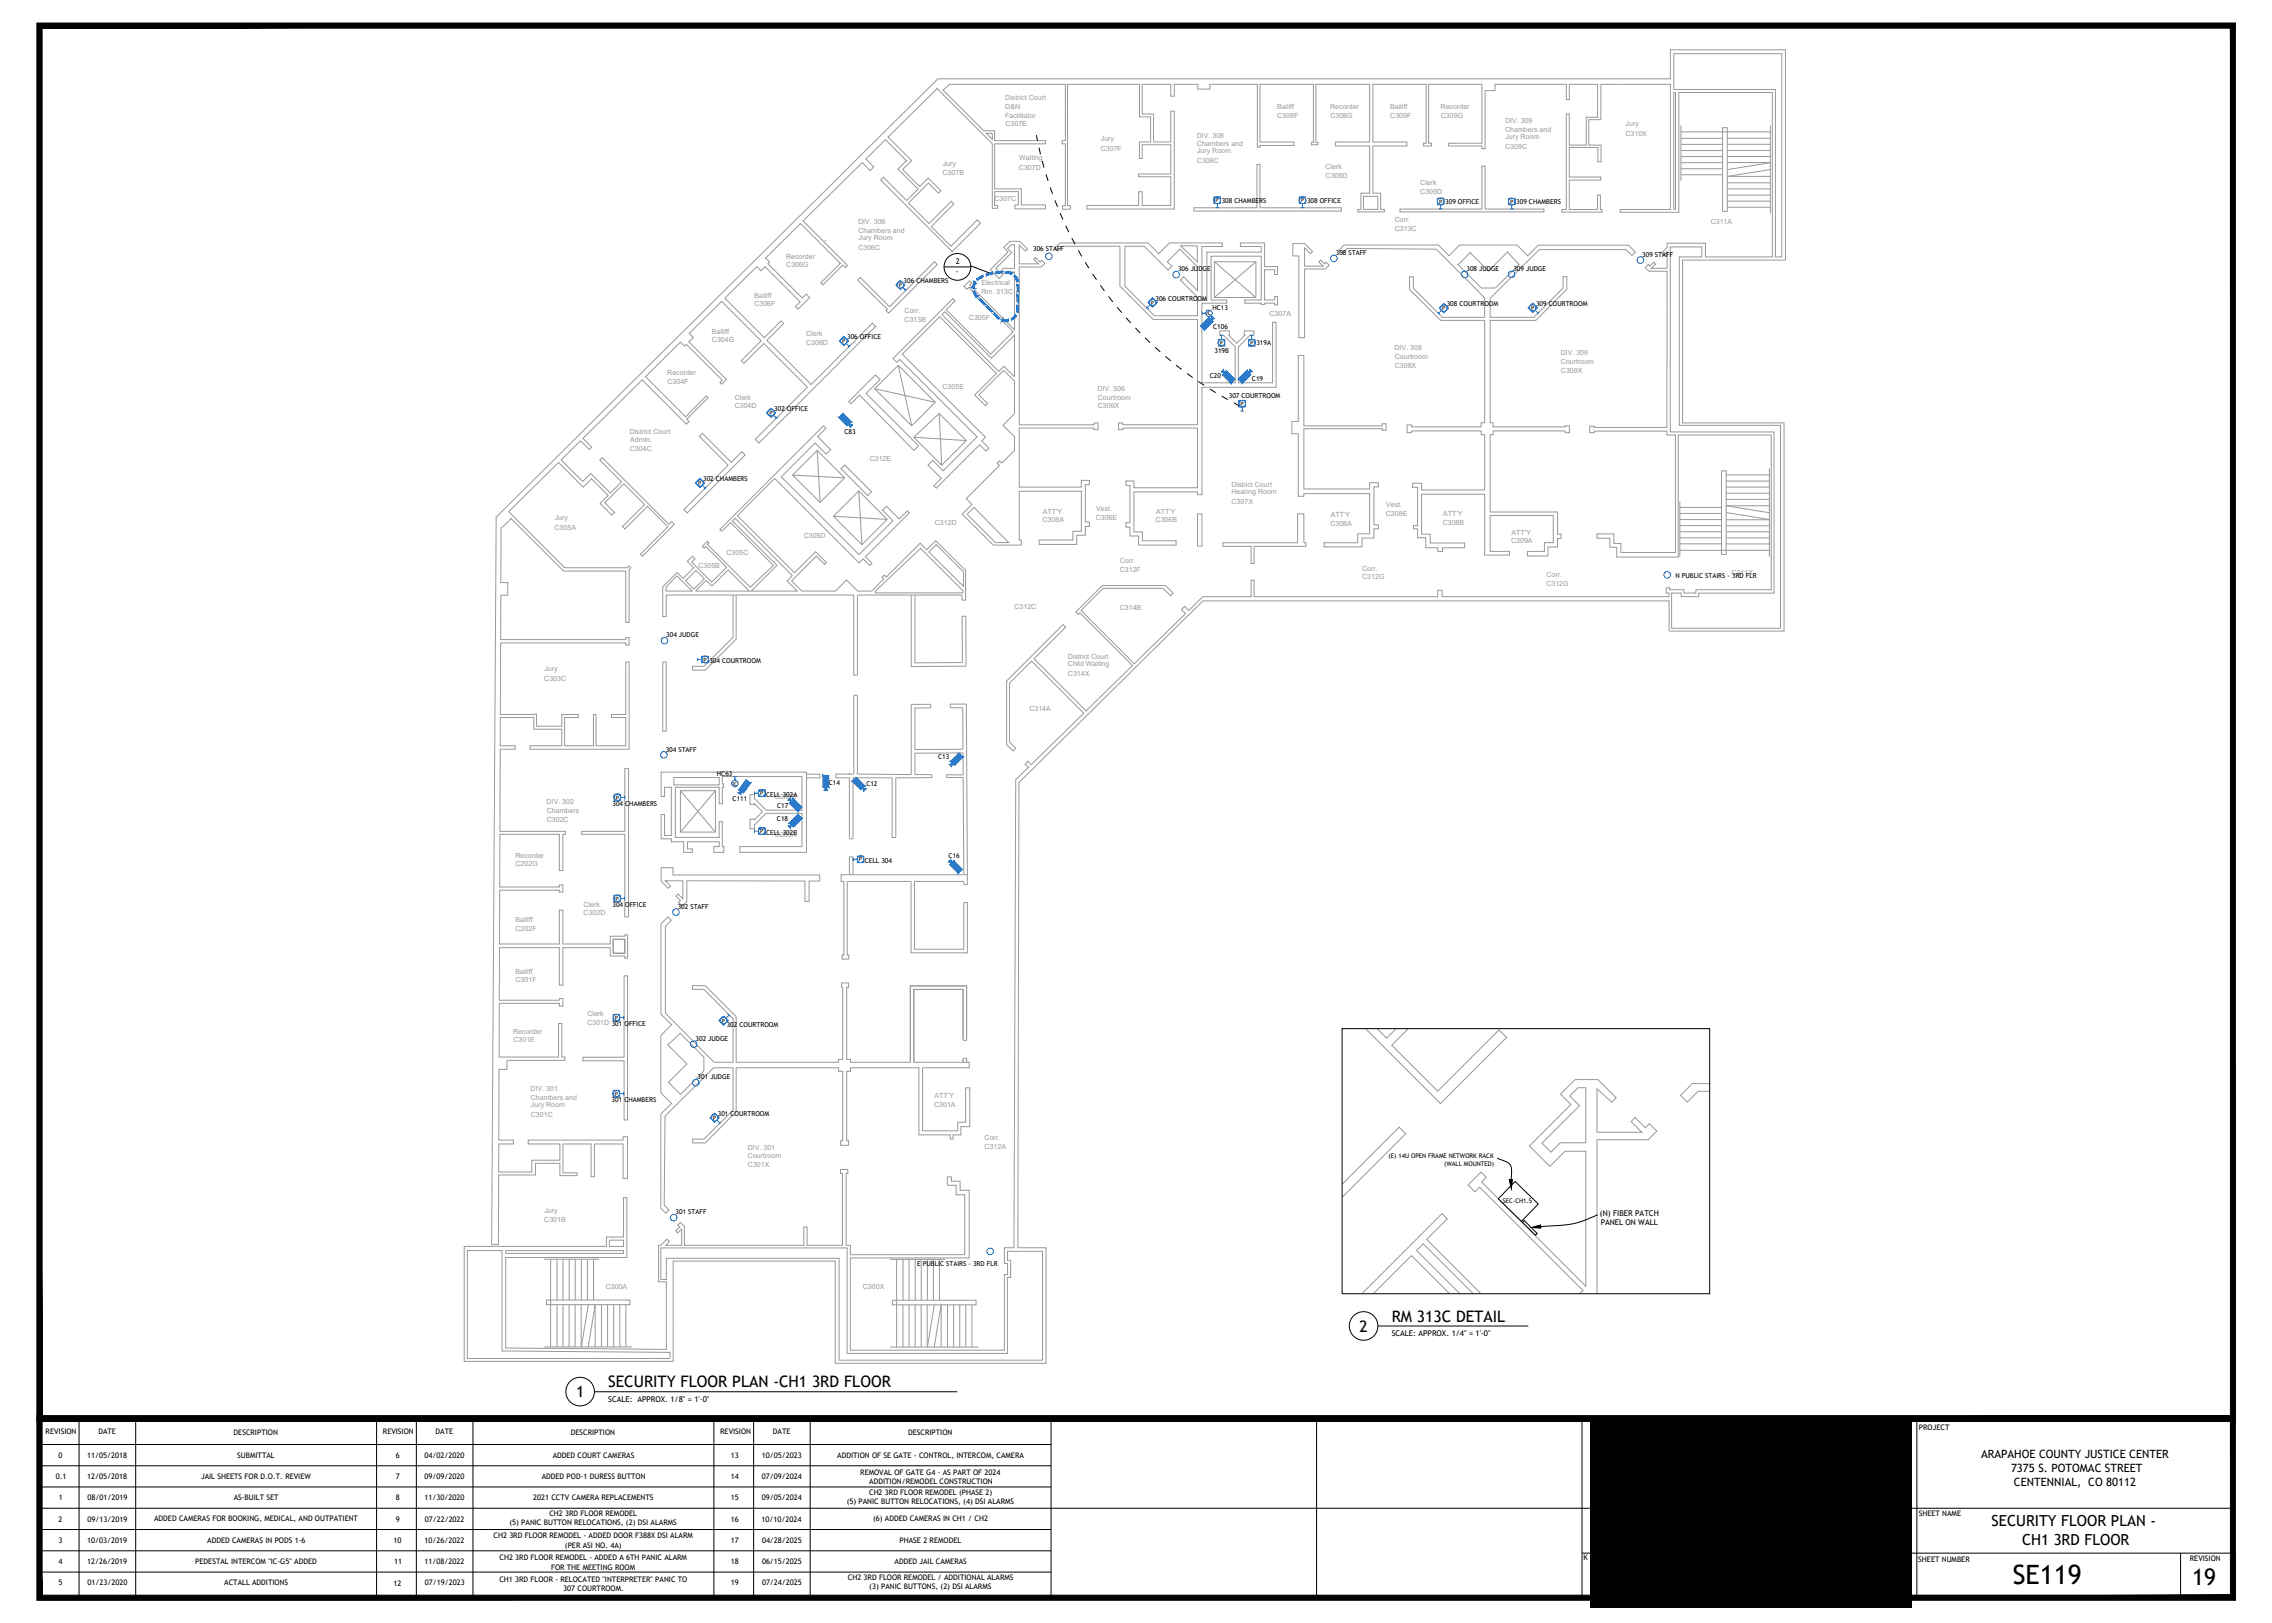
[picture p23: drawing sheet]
<svg xmlns="http://www.w3.org/2000/svg" width="1067mm" height="762mm" viewBox="0 0 1067 762" stroke-linecap="round" stroke-linejoin="round" font-family="sans-serif">
<defs><g id="words">
<text font-size="12.5" x="945" y="744">SE119</text>
<text font-size="10.7" x="1029" y="744">19</text>
<g font-size="7.4">
<text x="653" y="621">RM 313C DETAIL</text>
<text x="638" y="625">2</text>
<text x="286" y="651">SECURITY FLOOR PLAN -CH1 3RD FLOOR</text>
<text x="270" y="656">1</text>
</g>
<g font-size="7.1">
<text x="935" y="717">SECURITY FLOOR PLAN -</text>
<text x="949" y="725">CH1 3RD FLOOR</text>
</g>
<g font-size="5.4">
<text x="930" y="685">ARAPAHOE COUNTY JUSTICE CENTER</text>
<text x="944" y="691">7375 S. POTOMAC STREET</text>
<text x="946" y="698">CENTENNIAL, CO 80112</text>
</g>
<g font-size="3.7">
<text x="751" y="571">(N) FIBER PATCH</text>
<text x="752" y="575">PANEL ON WALL</text>
<text x="653" y="627">SCALE: APPROX. 1/4&quot; = 1'-0&quot;</text>
<text x="286" y="658">SCALE: APPROX. 1/8&quot; = 1'-0&quot;</text>
</g>
<g font-size="3.6">
<text x="449" y="124">2</text>
<text x="449" y="129">-</text>
<text x="901" y="671">PROJECT</text>
<text x="21" y="673">REVISION</text>
<text x="46" y="673">DATE</text>
<text x="110" y="674">DESCRIPTION</text>
<text x="180" y="673">REVISION</text>
<text x="205" y="673">DATE</text>
<text x="268" y="674">DESCRIPTION</text>
<text x="338" y="673">REVISION</text>
<text x="363" y="673">DATE</text>
<text x="426" y="674">DESCRIPTION</text>
<text x="27" y="684">0</text>
<text x="41" y="684">11/05/2018</text>
<text x="111" y="684">SUBMITTAL</text>
<text x="186" y="684">6</text>
<text x="199" y="684">04/02/2020</text>
<text x="260" y="684">ADDED COURT CAMERAS</text>
<text x="343" y="684">13</text>
<text x="358" y="684">10/05/2023</text>
<text x="393" y="685">ADDITION OF SE GATE - CONTROL, INTERCOM, CAMERA</text>
<text x="26" y="694">0.1</text>
<text x="41" y="694">12/05/2018</text>
<text x="94" y="694">JAIL SHEETS FOR D.O.T. REVIEW</text>
<text x="186" y="694">7</text>
<text x="199" y="694">09/09/2020</text>
<text x="254" y="694">ADDED POD-1 DURESS BUTTON</text>
<text x="343" y="694">14</text>
<text x="358" y="694">07/09/2024</text>
<text x="404" y="692">REMOVAL OF GATE G4 - AS PART OF 2024</text>
<text x="408" y="702">CH2 3RD FLOOR REMODEL (PHASE 2)</text>
<text x="408" y="697">ADDITION/REMODEL CONSTRUCTION</text>
<text x="28" y="704">1</text>
<text x="41" y="704">08/01/2019</text>
<text x="110" y="704">AS-BUILT SET</text>
<text x="186" y="704">8</text>
<text x="199" y="704">11/30/2020</text>
<text x="250" y="704">2021 CCTV CAMERA REPLACEMENTS</text>
<text x="343" y="704">15</text>
<text x="358" y="704">09/05/2024</text>
<text x="398" y="706">(5) PANIC BUTTON RELOCATIONS, (4) DSI ALARMS</text>
<text x="258" y="712">CH2 3RD FLOOR REMODEL</text>
<text x="901" y="712">SHEET NAME</text>
<text x="28" y="714">2</text>
<text x="41" y="714">09/13/2019</text>
<text x="72" y="714">ADDED CAMERAS FOR BOOKING, MEDICAL, AND OUTPATIENT</text>
<text x="186" y="714">9</text>
<text x="199" y="714">07/22/2022</text>
<text x="239" y="716">(5) PANIC BUTTON RELOCATIONS, (2) DSI ALARMS</text>
<text x="343" y="714">16</text>
<text x="358" y="714">10/10/2024</text>
<text x="410" y="714">(6) ADDED CAMERAS IN CH1 / CH2</text>
<text x="27" y="724">3</text>
<text x="41" y="724">10/03/2019</text>
<text x="97" y="724">ADDED CAMERAS IN PODS 1-6</text>
<text x="185" y="724">10</text>
<text x="199" y="724">10/26/2022</text>
<text x="232" y="722">CH2 3RD FLOOR REMODEL - ADDED DOOR F388X DSI ALARM</text>
<text x="343" y="724">17</text>
<text x="358" y="724">04/28/2025</text>
<text x="422" y="724">PHASE 2 REMODEL</text>
<text x="265" y="727">(PER ASI NO. 4A)</text>
<text x="27" y="734">4</text>
<text x="41" y="734">12/26/2019</text>
<text x="92" y="734">PEDESTAL INTERCOM &quot;IC-G5&quot; ADDED</text>
<text x="185" y="734">11</text>
<text x="199" y="734">11/08/2022</text>
<text x="235" y="733">CH2 3RD FLOOR REMODEL - ADDED A 6TH PANIC ALARM</text>
<text x="259" y="737">FOR THE MEETING ROOM</text>
<text x="343" y="734">18</text>
<text x="358" y="734">06/15/2025</text>
<text x="420" y="734">ADDED JAIL CAMERAS</text>
<text x="744" y="733">K</text>
<text x="901" y="733">SHEET NUMBER</text>
<text x="1028" y="733">REVISION</text>
<text x="234" y="743">CH1 3RD FLOOR - RELOCATED &quot;INTERPRETER&quot; PANIC TO</text>
<text x="398" y="742">CH2 3RD FLOOR REMODEL / ADDITIONAL ALARMS</text>
<text x="27" y="744">5</text>
<text x="41" y="744">01/23/2020</text>
<text x="105" y="744">ACTALL ADDITIONS</text>
<text x="185" y="744">12</text>
<text x="199" y="744">07/19/2023</text>
<text x="264" y="747">307 COURTROOM.</text>
<text x="343" y="744">19</text>
<text x="358" y="744">07/24/2025</text>
<text x="408" y="746">(3) PANIC BUTTONS, (2) DSI ALARMS</text>
</g>
<g font-size="3.3" fill="#989898">
<text x="472" y="47">District Court</text>
<text x="472" y="51">D&amp;N</text>
<text x="600" y="51">Bailiff</text>
<text x="625" y="51">Recorder</text>
<text x="653" y="51">Bailiff</text>
<text x="676" y="51">Recorder</text>
<text x="472" y="55">Facilitator</text>
<text x="472" y="59">C307E</text>
<text x="600" y="55">C308F</text>
<text x="625" y="55">C308G</text>
<text x="653" y="55">C309F</text>
<text x="677" y="55">C309G</text>
<text x="707" y="58">DIV. 309</text>
<text x="763" y="59">Jury</text>
<text x="562" y="65">DIV. 308</text>
<text x="707" y="62">Chambers and</text>
<text x="707" y="65">Jury Room</text>
<text x="763" y="64">C310X</text>
<text x="517" y="71">C307F</text>
<text x="517" y="66">Jury</text>
<text x="562" y="69">Chambers and</text>
<text x="707" y="70">C309C</text>
<text x="443" y="78">Jury</text>
<text x="479" y="75">Waiting</text>
<text x="562" y="77">C308C</text>
<text x="562" y="72">Jury Room</text>
<text x="443" y="82">C307B</text>
<text x="478" y="80">C307D</text>
<text x="622" y="79">Clerk</text>
<text x="622" y="83">C308D</text>
<text x="667" y="87">Clerk</text>
<text x="467" y="94">C307C</text>
<text x="667" y="91">C309D</text>
<text x="403" y="105">DIV. 306</text>
<text x="655" y="104">Corr.</text>
<text x="803" y="105">C311A</text>
<text x="403" y="109">Chambers and</text>
<text x="403" y="113">Jury Room</text>
<text x="655" y="108">C313C</text>
<text x="403" y="117">C306C</text>
<text x="369" y="121">Recorder</text>
<text x="369" y="125">C306G</text>
<text x="461" y="134">Electrical</text>
<text x="461" y="138">Rm. 313C</text>
<text x="354" y="140">Bailiff</text>
<text x="354" y="144">C306F</text>
<text x="425" y="147">Corr.</text>
<text x="596" y="148">C307A</text>
<text x="425" y="151">C313B</text>
<text x="455" y="150">C305F</text>
<text x="334" y="157">Bailiff</text>
<text x="334" y="161">C304G</text>
<text x="379" y="158">Clerk</text>
<text x="379" y="162">C306D</text>
<text x="655" y="165">DIV. 308</text>
<text x="733" y="167">DIV. 309</text>
<text x="655" y="169">Courtroom</text>
<text x="655" y="173">C308X</text>
<text x="733" y="171">Courtroom</text>
<text x="313" y="176">Recorder</text>
<text x="733" y="175">C309X</text>
<text x="313" y="180">C304F</text>
<text x="443" y="183">C305E</text>
<text x="515" y="184">DIV. 306</text>
<text x="345" y="188">Clerk</text>
<text x="345" y="192">C304D</text>
<text x="515" y="188">Courtroom</text>
<text x="515" y="192">C306X</text>
<text x="296" y="204">District Court</text>
<text x="296" y="208">Admin.</text>
<text x="296" y="212">C304C</text>
<text x="408" y="216">C312E</text>
<text x="578" y="228">District Court</text>
<text x="578" y="232">Hearing Room</text>
<text x="578" y="236">C307X</text>
<text x="651" y="238">Vest.</text>
<text x="260" y="244">Jury</text>
<text x="490" y="245">C306A</text>
<text x="490" y="241">ATT’Y</text>
<text x="514" y="244">C306E</text>
<text x="515" y="240">Vest.</text>
<text x="543" y="245">C306B</text>
<text x="543" y="241">ATT’Y</text>
<text x="625" y="243">ATT’Y</text>
<text x="651" y="242">C308E</text>
<text x="678" y="242">ATT’Y</text>
<text x="260" y="249">C305A</text>
<text x="439" y="246">C312D</text>
<text x="625" y="247">C308A</text>
<text x="677" y="246">C308B</text>
<text x="710" y="251">ATT’Y</text>
<text x="377" y="253">C305D</text>
<text x="710" y="255">C309A</text>
<text x="341" y="261">C305C</text>
<text x="328" y="267">C305B</text>
<text x="526" y="265">Corr.</text>
<text x="526" y="269">C312F</text>
<text x="640" y="268">Corr.</text>
<text x="813" y="270">C311X</text>
<text x="640" y="272">C312G</text>
<text x="726" y="271">Corr.</text>
<text x="726" y="275">C312G</text>
<text x="476" y="286">C312C</text>
<text x="526" y="287">C314B</text>
<text x="501" y="309">District Court</text>
<text x="256" y="315">Jury</text>
<text x="501" y="313">Child Waiting</text>
<text x="501" y="317">C314X</text>
<text x="256" y="320">C303C</text>
<text x="483" y="334">C314A</text>
<text x="257" y="378">DIV. 302</text>
<text x="364" y="375">C203B</text>
<text x="257" y="382">Chambers</text>
<text x="257" y="386">C302C</text>
<text x="364" y="393">C203A</text>
<text x="242" y="403">Recorder</text>
<text x="242" y="407">C202G</text>
<text x="274" y="426">Clerk</text>
<text x="274" y="430">C302D</text>
<text x="242" y="433">Bailiff</text>
<text x="242" y="437">C202F</text>
<text x="242" y="457">Bailiff</text>
<text x="242" y="461">C301F</text>
<text x="276" y="477">Clerk</text>
<text x="241" y="485">Recorder</text>
<text x="276" y="481">C301D 301 OFFICE</text>
<text x="241" y="489">C301E</text>
<text x="249" y="512">DIV. 301</text>
<text x="439" y="516">ATT’Y</text>
<text x="249" y="516">Chambers and</text>
<text x="249" y="520">Jury Room</text>
<text x="439" y="520">C301A</text>
<text x="249" y="524">C301C</text>
<text x="351" y="540">DIV. 301</text>
<text x="462" y="535">Corr.</text>
<text x="462" y="539">C312A</text>
<text x="351" y="544">Courtroom</text>
<text x="351" y="548">C301X</text>
<text x="256" y="569">Jury</text>
<text x="256" y="574">C301B</text>
<text x="284" y="605">C300A</text>
<text x="405" y="605">C300X</text>
</g>
<g font-size="3.2">
<text x="574" y="95">308 CHAMBERS</text>
<text x="614" y="95">308 OFFICE</text>
<text x="679" y="96">309 OFFICE</text>
<text x="712" y="96">309 CHAMBERS</text>
<text x="485" y="118">306 STAFF</text>
<text x="627" y="120">308 STAFF</text>
<text x="771" y="121">309 STAFF</text>
<text x="553" y="127">306 JUDGE</text>
<text x="689" y="127">308 JUDGE</text>
<text x="711" y="127">309 JUDGE</text>
<text x="424" y="133">306 CHAMBERS</text>
<text x="543" y="141">306 COURTROOM</text>
<text x="679" y="144">308 COURTROOM</text>
<text x="721" y="144">309 COURTROOM</text>
<text x="569" y="146">HC13</text>
<text x="570" y="154">C106</text>
<text x="398" y="159">306 OFFICE</text>
<text x="570" y="166">319B</text>
<text x="590" y="162">319A</text>
<text x="568" y="178">C20</text>
<text x="588" y="179">C19</text>
<text x="577" y="187">307 COURTROOM</text>
<text x="364" y="193">302 OFFICE</text>
<text x="396" y="204">C83</text>
<text x="330" y="226">302 CHAMBERS</text>
<text x="787" y="271">N PUBLIC STAIRS - 3RD FLR</text>
<text x="313" y="299">304 JUDGE</text>
<text x="333" y="311">304 COURTROOM</text>
<text x="313" y="353">304 STAFF</text>
<text x="440" y="357">C13</text>
<text x="337" y="364">HC63</text>
<text x="389" y="368">C14</text>
<text x="407" y="369">C12</text>
<text x="344" y="376">C111</text>
<text x="360" y="374">CELL 302A</text>
<text x="288" y="378">304 CHAMBERS</text>
<text x="365" y="379">C17</text>
<text x="365" y="385">C18</text>
<text x="360" y="392">CELL 302B</text>
<text x="406" y="405">CELL 304</text>
<text x="445" y="403">C16</text>
<text x="288" y="426">304 OFFICE</text>
<text x="318" y="427">302 STAFF</text>
<text x="341" y="482">302 COURTROOM</text>
<text x="327" y="489">302 JUDGE</text>
<text x="328" y="507">301 JUDGE</text>
<text x="287" y="517">301 CHAMBERS</text>
<text x="337" y="524">301 COURTROOM</text>
<text x="317" y="570">301 STAFF</text>
<text x="431" y="594">E PUBLIC STAIRS - 3RD FLR</text>
</g>
<g font-size="3">
<text x="652" y="544">(E) 14U OPEN FRAME NETWORK RACK</text>
<text x="678" y="547">(WALL MOUNTED)</text>
<text x="706" y="565">SEC-CH1.5</text>
</g>
<g font-size="2.8">
<text x="571" y="95">P</text>
<text x="611" y="95">P</text>
<text x="676" y="96">P</text>
<text x="709" y="96">P</text>
<text x="422" y="135">P</text>
<text x="540" y="143">P</text>
<text x="566" y="148">IC</text>
<text x="677" y="146">P</text>
<text x="719" y="146">P</text>
<text x="395" y="161">P</text>
<text x="573" y="162">P</text>
<text x="587" y="162">P</text>
<text x="583" y="191">P</text>
<text x="361" y="195">P</text>
<text x="328" y="228">P</text>
<text x="330" y="311">P</text>
<text x="344" y="369">IC</text>
<text x="289" y="375">P</text>
<text x="357" y="373">P</text>
<text x="357" y="391">P</text>
<text x="403" y="404">P</text>
<text x="289" y="423">P</text>
<text x="289" y="479">P</text>
<text x="339" y="480">P</text>
<text x="289" y="514">P</text>
<text x="335" y="526">P</text>
</g>
</g></defs>
<!-- layer: CH1 3RD FLOOR|Frame -->
<g fill="none" stroke="#989898" stroke-width=".47">
<path d="M786 25h51v96h-3v-79h-48zM786 43h1v55h-1zM463 63h3v2zM561 98h29v-21h2v21h38v1h-69zM640 92h7v6h-7zM657 98h39v-20h1v20h28v1h-68zM387 113h.1M473 117l2-2h1v11h-5l-2 2-1-2 7-7zM495 116l3-2h41l5 5 5-5h25v2h-10v25h3v-23h25v-2h-10v-2h12v11h6v4h-1v-2h-5v14h5v-2h1v4h-1v-1h-5v1h-2v-1h-8v-1h8v-21h-23v21h7v1h-12v38h16v-17l-5-6h-2v-2h4v2l4 4 3-4v-2h5v2h-2l-6 6v17h17v-29h1v31h-35v50h-2v-1h-30v19h4v4h16v2h-17v-4h-4v-5h-2v-2h2v-17h-2v-2h3v3h30v-28h-35v1h-2v-3h2h35v-49h-21l-15-16v-18h-27l-2 2zM528 116h9l11 11 2-2-2-2 6-6 8 8v11l-6-6-2 2 8 8v8h-20l-14-14zM554 115h8v8zM607 114h6l3 4-1 1-2-3v9h8l-2-2 1-1 2 2 1-1 1 2-2 1h-9v33h-3v-39h-3z"/>
<path d="M631 115h44l5 5 5-5h27l5 5 5-5h43l3 3-2 2-2-3h-41l-23 23v9h20l14-14v-5h2v6l-15 14h-21v48h1v2h34h2v3h-2v-1h-34v2h-1v36h31v11h2v2h-2v4h-4v4h-10v-2h8v-4h4v-13h-29v17h9v2h-12v-29h-29v19h4v4h16v2h-11v2h-2v-2h-6v-5h-3v-4h-2v-1h2v-18h-3v-2h5v3h29v-26h-2v-2h-32v1h-2v-4h2v1h32v-2h2v-48h-21l-14-14v-6h2v5l13 14h20v-9l-23-23h-41l-3 2-1-2zM689 120l1-1 9 8 9-9 5 6-11 11h-6l-11-11zM784 116h15v5h-10v79h47v95h-51v-17h4v2h9v-2h35v-75h-49zM403 132l1-2 14 14 21-21 1 1-23 23-1-1 1-1zM453 134l2-2 1 1-1 1 21 21v-27h-4l-3 3-4-4 8-9-2-2 3-3h5l3 4v1l-3-3v9h9l-3-2 1-1 2 2 1-1 2 2-2 1h-10v74h35h2v3h-2v-1h-35v28h29v-3h4v2h-2v17h2v2h-2v4h-4v5h-18v-2h16v-5h4v-18h-29v23h1v2h-14l-14-15 4-4-2-3 15-15-1-2 1-1 1 1 6-6v-6l-5-5 5-6v-15l-5-5-11 11 4 4-1 1-5-5 10-10-27-26-17 17 39 39-2 2 3 3-1 2-3-3-20 20-2-1 4-3-6-7 2-2 5 5 16-16-37-36-1 1-2-2 28-28 1 1-4 4 21 21 11-10-21-21-1 1zM442 148l2-2 21 22 11-11v20l-5-5-2 2zM610 167h2v33h37v-1h2v3h-2v-1h-37v29h31v-3h4v2h-2v17h2v2h-2v5h-5v4h-18v-2h15v-4h6v-19h-31v1h-2v-29h-3v-6h3zM399 189l12-13 2 2-6 7 24 24-2 2-25-26-4 5zM328 205l2-2 13 14 5-5 2 2-27 27-2-2 21-21zM395 220l2-2 12 13-2 2zM457 238l17 17h-7l-13-14zM233 243l207-206h344v-14h54v99h-48v77h48v97h-53a1.2 1.2 0 0 1-1 0 1.2 1.2 0 0 1 0-1v-13h-219l-87 85v219h13v53a1.2 1.2 0 0 1 0 1 1.2 1.2 0 0 1-2 0h-97v-48h-76v47h-98v-54h67v-4h8v-19h1v28h-57v43l76 1v-32h-2a1.3 1.3 0 0 1-2 0 1.3 1.3 0 0 1 0-2v-15h1l3-3 1 1-1 2h7v-8l-2 2-1-1 2-2-1-1 1-1 2 2v9h56v-9h2v9h17v-34h-1v-2h3v2h-1v32a1.4 1.4 0 0 0 0 2 1.4 1.4 0 0 0 2 0v4h54v-28h-4v-5h-4v-3h2v2h4v4h4v32h-56v43h73v-36h1v-5h-1v-7h4v-2l1-218 6-6-2-1 2-2 1 2 25-24-25-25-10 11v27l3 3-1 2-3-3v-28a4 4 0 0 1 2-5l24-24 1 1-14 15 24 25 22-21-25-25-1 1-1-2 12-12a8 8 0 0 1 6 0h24l4 3-1 2-4-4h-25a5 5 0 0 0-6 3l-7 8 25 25 24-24-2-2 1-1 1 1a.7 .7 0 0 0 1 1 .7 .7 0 0 0 1-1l6-6h22v-7a.8 .8 0 0 1 1-1 1.1 1.1 0 0 1 1 2v6h86v-3h2v3h105a1.2 1.2 0 0 0 2 0 1.2 1.2 0 0 0 0-2h-2v-2h2v1h7v1h5v-1h36v-73h-44v58h-29v-5h-3v-4h-6v-2h8v4h3v4h26v-55h-4v-2h-34v1h-3v-3h3v1h34v-74h-9l-2-1 2-2 1 1 1-2 1 1-2 2h8v-8l-2 2-1-1 3-3a1.6 1.6 0 0 1 1-2 1.6 1.6 0 0 1 1 0h16v7h31v-78h-44v57h-26a.8 .8 0 0 1-1-1 .8 .8 0 0 1 1-1h22v-58h-32v14a1.5 1.5 0 0 1 0 1 1.5 1.5 0 0 1-2 1h-4v12h6v7a.8 .8 0 0 1-1 1 .8 .8 0 0 1-1-1v-6h-13v14h15v2h-15v13h13v-6h1v6h1v2h-19v-2h2v-45h2v15h8v-13h5v-15h-13v5a1 1 0 0 1 0 2 1 1 0 0 1-2 0v-7h-33v3h-5v27h-1v-1h-16v-2h16v-27h-25v27h1v2h-4v-2h2v-27h-25v27h16v2h-16v22h3v7h2v1h-12v-1h1v-6a1.3 1.3 0 0 1 0-1 1.3 1.3 0 0 1 2 0h2v-22h-16v-2h16v-27h-25v27h1v1h-3v-1h1v-27h-25v27h16v1h-16a.7 .7 0 0 1-1 1 .7 .7 0 0 1-1-1v-28h-22v2h-6v-2h-11v5h-1v-5h-14v14h6v13h8v-15h1v46h-40a.9 .9 0 0 1-1-1 1.1 1.1 0 0 1 2-1h23v-6h1v6h14v-13h-15v-1h15v-14h-14v6a.7 .7 0 0 1-1 0 .7 .7 0 0 1 0-1v-6h5v-12h-5v-15h-34v57h2v1h-4v-1h1v-29h-1v-2h1v-26h-54l-3 2 19 19h4a1.1 1.1 0 0 1 1 1 1.1 1.1 0 0 1 0 1v3h24v2h-24v21h13v7h11v2h-14v-2h1v-6h-11v6h1v2h-2v-28a4 4 0 0 0-2-5l-24-23-23 22 11 11-4 5 8 8 4-4 6 6-1 1-5-5-8 8a1 1 0 0 0-1 1 1 1 0 0 0 1 1l8 9 11-10 1 1-11 10 10 10 12-13 1 2-13 13-33-33 1-2 11 11 5-5-9-10 4-4-10-9-9 9 3 3-1 2-4-4-28 28 20 20a.8 .8 0 0 1 0 1 .8 .8 0 0 1-1 0v-1l-10 10v-1h-1l10-9-19-19-17 16 2 2v1l16 16 2-2 1 2-5 5-1-1 2-2-17-17-2 2-2-2-15 15 19 19 7-7a1.1 1.1 0 0 1 2-1 1.1 1.1 0 0 1-1 2l-7 7 21 21 29-29 1 1-55 55-1-2 24-24-20-20a.8 .8 0 0 0 0-1 .8 .8 0 0 0-1 1l-9 9-1-2 9-9-18-19-15 16 2 1-3 2 18 18-2 2h-1l1-2-17-16-1 1-2-2-16 16 19 19 10-10 1 1-11 10 2 1-2 1-20-21-28 28 4 4-1 1-4-4-9 9 10 10 3-4 10 9 5-5-10-9a1 1 0 0 1 0-2 1.1 1.1 0 0 1 2 1l30 30 1-1 2 1-15 15-1-1 13-13-10-9-11 10-1-1 11-10-10-10-9 9 5 5-2 1-5-6 4-3-8-8-4 4-12-12-22 22a1.3 1.3 0 0 0-1 1 1.3 1.3 0 0 0 1 2l23 23a4 4 0 0 0 6 2h25l1-1 1 1h-1v25h-1v-24h-26a4 4 0 0 1-5-2l-23-23-5 5v26h3v5h-3v21h59v-1h1v2a1.3 1.3 0 0 1 0 2 1.3 1.3 0 0 1-1 0v-1h-59v33h17v6h12v-4a1.1 1.1 0 0 1 0-2 1.1 1.1 0 0 1 2 0h6v2h-7v13h14v-12a2 2 0 0 1 0-3h1v15h14v-13h-6a.7 .7 0 0 1-1-1 .7 .7 0 0 1 1-1h6v-24h1v41h-46v-2h15v-8h-13v-5h-16v13h7v2h-7v38h29a1.1 1.1 0 0 1 2 1 1.1 1.1 0 0 1-2 1v17h-1v-17h-28v24h28a.9 .9 0 0 1 1 0 .9 .9 0 0 1 0 1v1a.8 .8 0 0 1-1 1 .8 .8 0 0 1 0-1h-28v25h28v-16h1v16h23v-3h6v-1h2v11h-2v-1h-6v-4h-23v18h-1v-18h-28l-1 25h29v-1a1.4 1.4 0 0 1 1 0 1.4 1.4 0 0 1 0 2v1h-1v-1h-29v25h28v-15h2v15a.9 .9 0 0 1 1 1 .9 .9 0 0 1-1 1h-26v4h-4v33h7v2h-7v13h16v-5h13v-8h-15v-2h45v-1h2v19h-2v-16h-14v15h-1v-15h-14v14h6a.7 .7 0 0 1 1 0 .7 .7 0 0 1-1 1h-5a1.1 1.1 0 0 1-2 0 1.1 1.1 0 0 1 0-1v-5h-12v4a1.4 1.4 0 0 1 0 1 1.4 1.4 0 0 1-1 1h-16v32h-3z"/>
<path d="M344 245l1-2 27 27-2 3 4 5h-21l12-13zM436 259l4-3 12 13v6zM562 241h2v15h-2zM574 255h35v-14h3v14h1v2h-24v8h-2v-8h-13zM318 270l7 8h-12v-2zM322 273l5-5 4 4-5 5zM323 264l2-3 1 1-1 2 9 9 7-7-10-9h-1l2-3 1 1-1 1 20 20 11-11-20-20-4 4h-1l49-49 1 1-4 4 6 6-2 2-5-5-16 16 36 36 16-16-5-4 2-2 6 6 4-4 1 1-21 20 3 3-1 1-3-3-2 2-39-39-18 17 27 27 10-10 5 5-1 1-4-4-11 12 4 5h16l5-6 6 6h6l6-6-1-1 1-1 1 1 16-16 3 3 4-4 14 14v14h-1v-3h-49v38h-2v-38h-88v10h-2v-13l7-7 3 3 5-5zM327 277l5-4 2 2 8-7 10 10zM344 279v20l-13 14h-6v2h6l15-15v-21M411 278l21-21 20 20v1h-41zM428 279v34h26l-1-24h-1v22h-22v-32M311 311h2v32h-2z"/>
<path d="M293 361h2v70h-2v-39h-20v-2h20zM310 363h69v37h-32v-3h30v-15h-17l-6 5v2h-2v-4h2l4-4-4-4-2 1v-5h2v2l6 5h17v-15h-38v3h1v2h-1v7h-1v-7h-21v23h21v-7h1v11h1v3h-5v-3h3v-2h-15v4h2v1h-4v-5h-6v-1h-5v-12h2v10h3v-22h-3v4h-2zM316 365h22v4h-22zM379 363h6v2h-6M399 363h.1M399 363h2v-37h2v37l25 1v-33h9v1h-7v20h22v-20h-6v-1h8v80M399 363h-6v2h6v29h2v-29h18v28h2v-28h17v-1h-8v-10l22-1v11h-8v1h8l1 46M310 407h6v4h69v3h-5v9h-2v-9h-56v9l-2 2-1-1v-1l-2-2 1-1 3 2v-8h-9l3 2-1 1-4-3zM395 411h59v4h-1v-1h-24v32h24v-22h1v23h-26v-33h-30v34h1v2h-4v-2h1v-34h-1zM399 411v-9h2v9M310 434l4-3 1 1-3 3v41l23 23h9v-21l-14-14h-5v-1h6l15 14v22h48v-2h2v-33h-1v-3h3v3v33h1v2h28v-36h27v25h-2v-23h-23v34h26v2h-22v30h17v-4h3v-16h2v18h-4v4h-3v2h-2v-2h-15v-32h-32v2h-1v33v2h-3v-2h1v-33h-2v-2h-48v21l-15 15h-6v-2h6l13-14v-20h-9l-23 23v42l2 2-1 2-3-3v-44l5-5-5-5v-27l5-5-5-5zM288 441h5v7h-5z"/>
<path d="M293 458h2v68h-2v-28h-19v-2h19zM314 491l5-6 9 9a5 5 0 0 1 2 6v3l-10 11-6-6 8-8zM452 488v-23h-23v34M452 499v-2h2v2M641 483l35 35 31-31-3-3-29 28-22-21 8-8M647 483l4 4 5-4M737 515l4-4h4v26h-12l-5 4-4-4 18-18zM803 509h-8l-6 5 3 3 5-5h6M630 556l27-27 3 3-30 30M219 587h17v47l79 1v3h-96zM237 587h56v1h-56zM286 582h7v3h-7z"/>
<path d="M310 586h88v49h75v-35h2v-8h-2v-4h17v51h-96v-48h-81v10h-3zM639 607l38-37 3 2-10 10 25 25M645 607l18-17 18 17M685 607l-20-20 3-3 24 23M742 607l1-1-48-49-2 3-4-4 6-6 3 3-2 2 49 49v-63h-10l-7 7-10-10 20-19-5-5 7-7h10l9 8-2 2-7-6v21h21l-5-5 2-2 5 4 1-1 4 3-4 4h-24v72"/>
</g>
<!-- layer: CH1 3RD FLOOR|Equipment -->
<g fill="none" stroke="#989898" stroke-width=".47">
<path d="M789 59v26M809 60h2v39h-2zM831 59v41M789 62h42M789 76h20M789 74h20M789 71h20M789 68h20M789 65h20M789 79h20M811 71h20M811 68h20"/>
<path d="M811 65h20M811 76h20M811 73h20M831 80l-20 3h20M831 76l-20 4M789 82h20M811 97h20M811 94h20M811 92h20M811 89h20M811 86h20M570 123h20v17h-20z"/>
<path d="M570 123l20 17M590 123l-20 17M422 172l6 28M411 183l28 6M411 183l11-11 17 17-11 11zM441 194l1 24M384 211l13 13-12 12-13-13zM384 211l1 25M429 205l12-11 13 13-12 11zM429 205l25 2M372 223l25 1M403 231l2 25"/>
<path d="M789 235v26M789 238h19M808 221h3v39h-3zM811 223h20M811 226h20M811 229h20M811 232h20M811 234h20M831 220v41M831 237h-20l20 4M391 242l12-11 14 13-12 12zM391 242l26 2"/>
<path d="M789 258h42M789 244h19M789 247h19M789 250h19M789 255h19M789 252h19M789 241h19M811 241l20 3M811 250h20M811 253h20M811 255h20M811 244h20"/>
<path d="M811 247h20M319 371l17 20M319 371h17v20h-17zM336 371l-17 20M255 591h26M259 591v41M262 591v19M264 591v19M267 591v19M270 591v19M273 591v19M276 591v19"/>
<path d="M279 591v19M418 591h26M421 591v41M424 591v19M427 591v19M430 591v19M433 591v19M435 591v19M438 591v19M441 591v19M257 610h39v3h-39zM262 613v19"/>
<path d="M264 613v19M267 613v19M270 613v19M273 613v19M276 613l-3 19M282 613v19M285 613v19M288 613v19M291 613v19M294 613v19M419 610h39v3h-39zM424 613v19"/>
<path d="M427 613v19M430 613v19M433 613v19M435 613v19l4-19M445 613v19M448 613v19M451 613v19M453 613v19M456 613v19M255 632h42M276 632l3-19v19M418 632h41"/>
<path d="M439 632l3-19v19"/>
</g>
<!-- layer: 0 -->
<g fill="none" stroke="#000" stroke-width=".47">
<path d="M17 11h1033l-1030 2zM17 11l3 2v652zM17 11l3 654-3 2zM17 11v741M20 13l1030-2-3 2zM1047 13l3 654-3-2zM1047 13l3-2v656zM443 125h13M456 125l9 3M18 339h.1M630 483h173v124h-173zM703 544l5 2 1 1a15 15 0 0 1 1 9"/>
<path d="M709 554h1v4zM711 555l11 10-8 8-11-10zM715 574l1-1 6 6-1 1zM719 576l4-1v2zM750 570a54 54 0 0 1-27 6h-2M647 623h71M279 653h170M17 665h1033l-1030 2zM17 665l3 2v82zM17 665l3 84-3 3zM17 667l1030-2 3 2h-152h149l3-2-1030 2h727zM18 678h476"/>
<path d="M20 665h1027l-1030 2zM37 665v84M64 665v84M177 665v84M195 665v84M222 665v84M335 665v84M354 665v84M380 665v84M494 666v84M618 666v84M743 666v84"/>
<path d="M900 666v84M1047 667l3 85-3-3zM1050 665v87l-3-85zM18 688h476M18 698h476M18 718h476M747 708h-729M898 708h151M18 728h476M18 738h476M743 729h4M1024 729v21"/>
<path d="M1049 729h-151M17 752h730M747 749h-727l-3 3 730-2-730 2M898 749h149h-149h149l3 3h-152"/>
<circle cx="450" cy="125" r="6"/>
<circle cx="640" cy="623" r="7"/>
<circle cx="272" cy="653" r="7"/>
</g>
<!-- layer: A-Detl-Iden -->
<g fill="#007fff" stroke="#007fff" stroke-width=".47">
<path d="M472 127v1l1-1zM472 128l1-1v1zM473 127v1h1zM473 128h1zM474 128h1zM474 128h1v1zM475 128v1v-1zM475 129v-1z"/>
<path d="M477 129l-1 1h1zM476 130h1zM477 130l1 1-1-1zM477 130l1 1h-1zM477 131l1 1v-1zM477 131l1 1h-1zM477 132h1zM477 132h1h-1z"/>
<path d="M478 134v3v-3zM478 134v3z"/>
<path d="M478 139v3v-3zM478 139v3z"/>
<path d="M478 143v2v-2zM478 143v2zM478 145v1v-1zM478 145v1h-1zM477 146l1 1v-1zM477 146l1 1-1-1z"/>
<path d="M477 148v1zM477 148v1zM477 148v1zM477 148v1h-1zM476 149v1l1-1zM475 149h1v1zM475 149v1h1zM475 150v-1v1z"/>
<path d="M473 150v1zM473 150v1zM473 150l-1 1h1zM472 150h1l-1 1zM471 151h1v-1zM472 150l-1 1zM470 151h1l1-1zM471 150h1l-2 1zM471 150l-1 1zM471 150l-1 1z"/>
<path d="M469 149v1zM469 149v1zM468 149l1 1v-1zM468 149h1zM467 148l1 1h1zM467 148v-1l2 2z"/>
<path d="M463 144l2 2h1zM463 144h1l2 2z"/>
<path d="M460 141l2 2h1zM460 141v-1l3 3z"/>
<path d="M458 139h1zM458 139h1zM458 139h1zM458 139v-1l1 1zM457 138l1 1v-1zM457 138h1zM457 137v1h1zM457 137h1v1zM457 137h1zM457 137h1z"/>
<path d="M457 134v1zM457 134h1l-1 1zM457 133v1h1zM457 133l1 1zM457 132v1l1 1zM457 132l1 1v1zM458 132v1zM458 132v1z"/>
<path d="M459 131v1zM459 131v1z"/>
<path d="M459 131v1l1-2zM460 130l1 1-2 1zM460 130l1 1v-2zM461 129l1 1-1 1z"/>
<path d="M463 129l1-1zM464 128v1h-1zM464 128v1l2-1zM464 129l2-1v1zM466 128v1v-1zM466 128v1z"/>
<path d="M468 128l1-1zM468 128l1-1v1zM469 127v1l2-1zM469 128l2-1v1z"/>
</g>
<!-- layer: SE-DOOR MONITOR -->
<g fill="none" stroke="#007fff" stroke-width=".47">
<circle cx="492" cy="120" r="1.5"/>
<circle cx="552" cy="129" r="1.5"/>
<circle cx="626" cy="121" r="1.5"/>
<circle cx="688" cy="129" r="1.5"/>
<circle cx="710" cy="129" r="1.5"/>
<circle cx="770" cy="122" r="1.5"/>
<circle cx="783" cy="270" r="1.5"/>
<circle cx="312" cy="301" r="1.5"/>
<circle cx="312" cy="354" r="1.5"/>
<circle cx="317" cy="428" r="1.5"/>
<circle cx="326" cy="490" r="1.5"/>
<circle cx="327" cy="508" r="1.5"/>
<circle cx="316" cy="572" r="1.5"/>
<circle cx="465" cy="588" r="1.5"/>
</g>
<!-- layer: SE-PANIC PUSHBUTTON -->
<g fill="none" stroke="#007fff" stroke-width=".47">
<path d="M570 92h3v4h-3zM571 98h1M572 96v2M610 92h3v4h-3zM611 98h1M612 96v2M675 93h3v3h-3zM676 98h1M676 96v2M708 93h3v3h-3zM709 98h2M710 96v2"/>
<path d="M423 132l2 2-2 2-2-2zM424 135l1 1M426 136l-1 1M541 140l2 2-2 2-2-2zM396 158l2 2-2 2-2-2zM538 144l1 1M540 143l-1 1M572 159h3v3h-3zM573 157h1M574 157v2M586 159h3v3h-3zM587 157h2"/>
<path d="M588 157v2M675 147l1 1M677 146l-2 1M678 142l2 3-2 2-2-2zM718 144l2-2 2 2-2 3zM721 146l1 1M723 146l-1 2M397 161l2 2M399 162l-1 1M360 194l2-2 2 2-2 2zM363 195l1 1M365 196l-1 1"/>
<path d="M582 188h3v3h-3zM582 193h2M583 191v2M329 225l2 2-2 2-3-2zM330 228l1 1M332 229l-1 1M328 309v1M328 310h2M330 308h3v3h-3zM288 373h3v3h-3zM291 374h2M293 374v1"/>
<path d="M354 372v1M354 372h2M356 371h3v3h-3zM354 389v2M354 390h2M356 389h3v3h-3zM401 403v1M401 403h2M403 402h3v3h-3zM288 420h3v3h-3zM291 422h2M293 421v2"/>
<path d="M288 476h3v3h-3zM291 478h2M293 477v2M340 477l2 2-2 2-2-2zM342 476l1 1M342 477l-1 1M288 512h3v3h-3zM291 513h2M293 513v1M336 523l2 2-2 2-3-2zM337 526l1 1M339 527l-2 1"/>
<circle cx="572" cy="94" r="1.5"/>
<circle cx="612" cy="94" r="1.5"/>
<circle cx="676" cy="95" r="1.5"/>
<circle cx="710" cy="95" r="1.5"/>
<circle cx="423" cy="134" r="1.5"/>
<circle cx="541" cy="142" r="1.5"/>
<circle cx="678" cy="145" r="1.5"/>
<circle cx="720" cy="144" r="1.5"/>
<circle cx="396" cy="160" r="1.5"/>
<circle cx="574" cy="161" r="1.5"/>
<circle cx="588" cy="161" r="1.5"/>
<circle cx="362" cy="194" r="1.5"/>
<circle cx="583" cy="190" r="1.5"/>
<circle cx="329" cy="227" r="1.5"/>
<circle cx="331" cy="310" r="1.5"/>
<circle cx="290" cy="374" r="1.5"/>
<circle cx="358" cy="372" r="1.5"/>
<circle cx="358" cy="390" r="1.5"/>
<circle cx="404" cy="403" r="1.5"/>
<circle cx="290" cy="422" r="1.5"/>
<circle cx="289" cy="478" r="1.5"/>
<circle cx="340" cy="479" r="1.5"/>
<circle cx="289" cy="513" r="1.5"/>
<circle cx="336" cy="525" r="1.5"/>
</g>
<!-- layer: SE-CAMERA -->
<g fill="#007fff" stroke="#007fff" stroke-width=".47">
<path d="M388 370l1 1h-2z"/>
<path d="M370 388l2-1-1 2z"/>
<path d="M370 376l1-2 1 2z"/>
<path d="M573 175l2-2v2z"/>
<path d="M587 173l1 2h-2z"/>
<path d="M347 372l1-1v2z"/>
<path d="M569 148l1 2h-1z"/>
<path d="M445 405l1-2 1 2z"/>
<path d="M405 370h2l-1 2z"/>
<path d="M446 359l1-1v2z"/>
<path d="M399 199h1l-1 2z"/>
<path d="M386 364h3v6zM386 364v6h3z"/>
<path d="M375 382l-4 4 6-2zM371 386l6-2-4 4z"/>
<path d="M372 375l3 6 2-2zM372 375l3 6-4-4z"/>
<path d="M576 174l2 6 2-2zM574 176l2-2 2 6z"/>
<path d="M581 178l4-4-2 6zM585 174l-2 6 4-4z"/>
<path d="M350 366l-3 5 5-3zM347 371l5-3-3 4z"/>
<path d="M564 153l4-4-2 6zM568 149l-2 6 4-4z"/>
<path d="M448 404l2 6 2-2zM448 404l2 6-4-4z"/>
<path d="M402 365l4 4-6-2zM400 367l4 4 2-2z"/>
<path d="M450 353l-4 4 6-2zM446 357l6-2-4 4z"/>
<path d="M396 194l4 4-6-2zM394 196l4 4 2-2z"/>
</g>
<!-- layer: SE-INTERCOM -->
<path d="M564 146v2M564 147h2M567 146h1l1 1-1 2h-1l-1-2zM344 367l1-1 2 1v2l-2 1-1-1zM344 365h2M345 365v1" fill="none" stroke="#007fff" stroke-width=".47"/>
<!-- layer: MISC -->
<g fill="none" stroke="#000" stroke-width=".47">
<path d="M487 63v3M488 69l1 3M489 76l1 3M491 82l1 3M493 88l1 3M495 94l2 3M498 100l1 3M500 106l2 3M503 112l2 3M506 118l2 2M510 123l1 3M513 129l2 2"/>
<path d="M517 134l2 3M521 139l2 3M525 144l2 3M529 149l2 3M533 154l2 2M538 159l2 2M542 163l3 2M547 167l3 2M552 171l3 2M557 175l3 2M563 179l2 2M568 183l3 1"/>
<path d="M574 186l2 2M579 189l3 1"/>
</g>
<!-- layer: 0 -->
<path d="M709 554h1v4zM719 576l4-1v2z" fill="#000" stroke="#000" stroke-width=".47"/>
<g fill="#000">
<path d="M17 11v656l3-2zM17 11l3 2 1030-2zM17 11l3 654v-652zM17 667h730v-1h151v1h152l-3-2zM20 665l-3 2 1030-2 3 2-3-654v652zM20 13h1027l3-2zM1047 13l3 654v-656z"/>
<path d="M17 665v87l3-3zM17 665l3 2 1030-2zM17 665l3 84v-82zM17 752h730v-2zM20 749l-3 3 730-2v-1zM20 667h727v-1h151v1h149l3-2zM898 749h149l3 3-3-85v82zM898 749v3h152l-3-3zM1047 667l3 85v-87z"/>
</g>
<path d="M747 666h151v89h-151z" fill="#000"/>
<use href="#words"/>
</svg>
